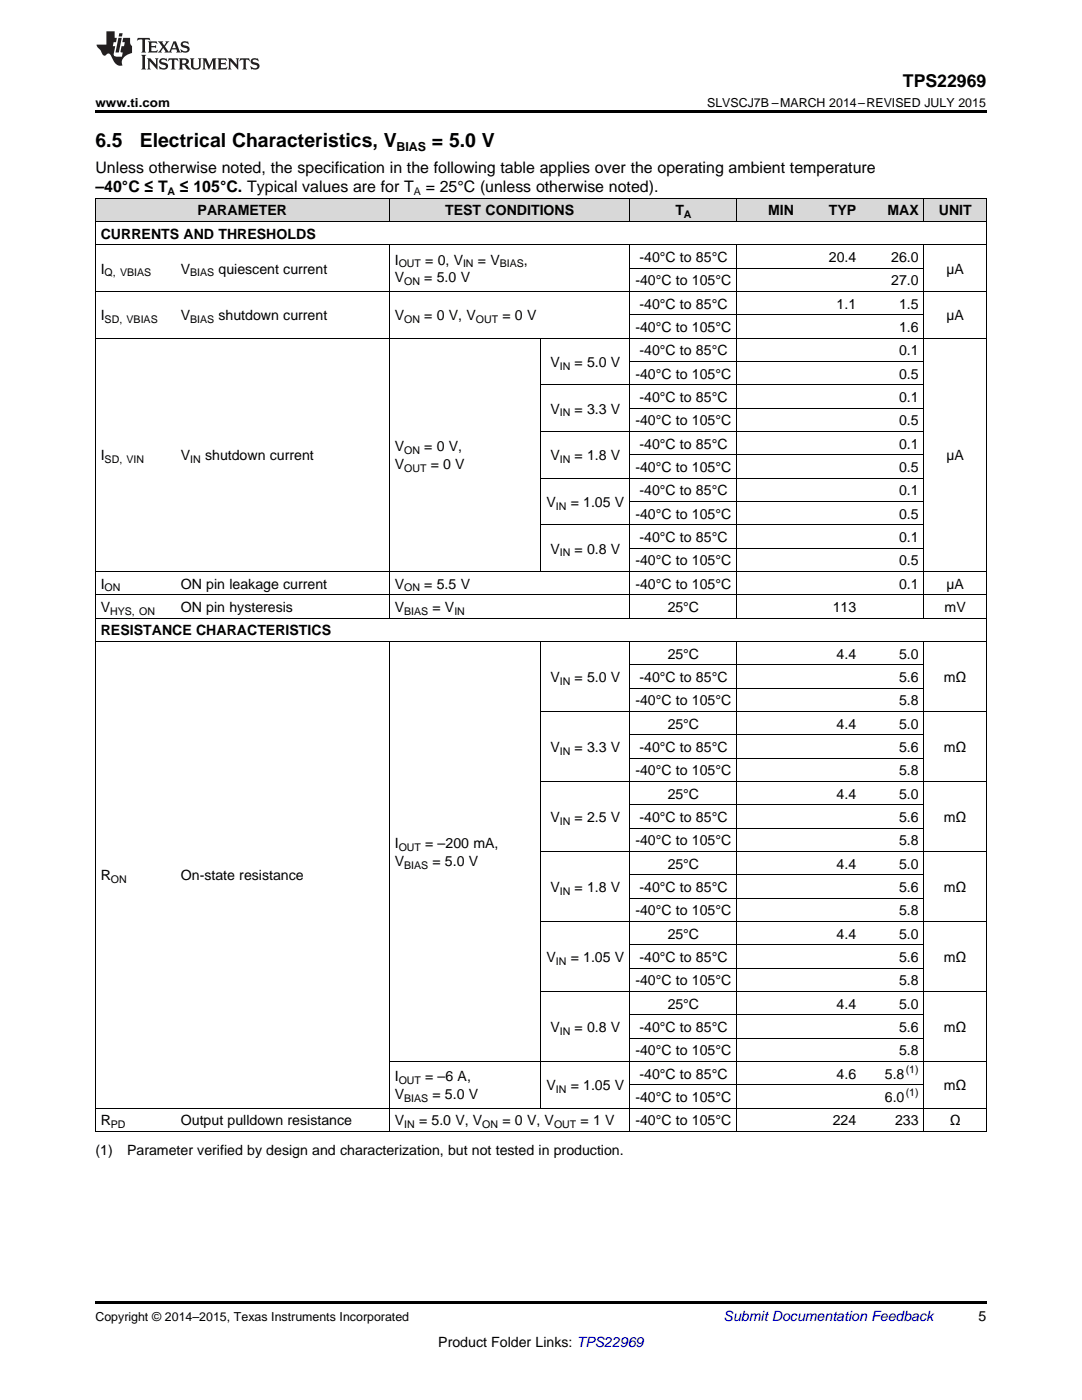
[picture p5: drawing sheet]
<svg xmlns="http://www.w3.org/2000/svg" width="216mm" height="279mm" viewBox="0 0 216 279" stroke-linecap="round" stroke-linejoin="round" font-family="sans-serif">
<defs><g id="words">
<g font-size="3.9">
<text x="19" y="29.3">6.5</text>
<text x="27.9" y="29.3">Electrical Characteristics, V</text>
<text x="86.2" y="29.3">= 5.0 V</text>
</g>
<text font-size="3.5" x="180.2" y="17.3">TPS22969</text>
<g font-size="3.2">
<text x="19" y="34.4">Unless otherwise noted, the specification in the following table applies over the operating ambient temperature</text>
<text x="19" y="38.3">–40°C ≤ T</text>
<text x="35.9" y="38.3">≤ 105°C. Typical values are for T</text>
<text x="84.9" y="38.3">= 25°C (unless otherwise noted).</text>
</g>
<g font-size="2.8">
<text x="20.1" y="47.6">CURRENTS AND THRESHOLDS</text>
<text x="39.4" y="43">PARAMETER</text>
<text x="88.8" y="43">TEST CONDITIONS</text>
<text x="134.8" y="43">T</text>
<text x="153.2" y="43">MIN</text>
<text x="165.4" y="43">TYP</text>
<text x="177.1" y="43">MAX</text>
<text x="187.3" y="43">UNIT</text>
<text x="78.8" y="52.8">I</text>
<text x="84.8" y="52.8">= 0, V</text>
<text x="95.4" y="52.8">= V</text>
<text x="104.5" y="52.8">,</text>
<text x="127.6" y="52.3">-40°C to 85°C</text>
<text x="165.4" y="52.3">20.4</text>
<text x="177.8" y="52.3">26.0</text>
<text x="20.1" y="54.6">I</text>
<text x="36.1" y="54.6">V</text>
<text x="43.6" y="54.6">quiescent current</text>
<text x="78.8" y="56.4">V</text>
<text x="84.7" y="56.4">= 5.0 V</text>
<text x="126.8" y="56.9">-40°C to 105°C</text>
<text x="177.8" y="56.9">27.0</text>
<text x="188.8" y="54.6">µA</text>
<text x="20.1" y="63.9">I</text>
<text x="36.1" y="63.9">V</text>
<text x="43.6" y="63.9">shutdown current</text>
<text x="78.8" y="63.9">V</text>
<text x="84.7" y="63.9">= 0 V, V</text>
<text x="100.3" y="63.9">= 0 V</text>
<text x="127.6" y="61.6">-40°C to 85°C</text>
<text x="166.9" y="61.6">1.1</text>
<text x="179.4" y="61.6">1.5</text>
<text x="188.8" y="63.9">µA</text>
<text x="126.8" y="66.3">-40°C to 105°C</text>
<text x="127.6" y="70.9">-40°C to 85°C</text>
<text x="179.4" y="66.3">1.6</text>
<text x="179.4" y="70.9">0.1</text>
<text x="109.8" y="73.2">V</text>
<text x="114.7" y="73.2">= 5.0 V</text>
<text x="126.8" y="75.6">-40°C to 105°C</text>
<text x="179.4" y="75.6">0.5</text>
<text x="109.8" y="82.5">V</text>
<text x="114.7" y="82.5">= 3.3 V</text>
<text x="127.6" y="80.2">-40°C to 85°C</text>
<text x="179.4" y="80.2">0.1</text>
<text x="126.8" y="84.9">-40°C to 105°C</text>
<text x="127.6" y="89.5">-40°C to 85°C</text>
<text x="179.4" y="84.9">0.5</text>
<text x="179.4" y="89.5">0.1</text>
<text x="20.1" y="91.9">I</text>
<text x="36.1" y="91.9">V</text>
<text x="40.9" y="91.9">shutdown current</text>
<text x="78.8" y="90.1">V</text>
<text x="78.8" y="93.6">V</text>
<text x="84.7" y="90.1">= 0 V,</text>
<text x="85.9" y="93.6">= 0 V</text>
<text x="109.8" y="91.9">V</text>
<text x="114.7" y="91.9">= 1.8 V</text>
<text x="126.8" y="94.2">-40°C to 105°C</text>
<text x="179.4" y="94.2">0.5</text>
<text x="188.8" y="91.9">µA</text>
<text x="109" y="101.2">V</text>
<text x="113.9" y="101.2">= 1.05 V</text>
<text x="127.6" y="98.8">-40°C to 85°C</text>
<text x="179.4" y="98.8">0.1</text>
<text x="126.8" y="103.5">-40°C to 105°C</text>
<text x="179.4" y="103.5">0.5</text>
<text x="109.8" y="110.5">V</text>
<text x="114.7" y="110.5">= 0.8 V</text>
<text x="126.8" y="112.8">-40°C to 105°C</text>
<text x="127.6" y="108.2">-40°C to 85°C</text>
<text x="179.4" y="108.2">0.1</text>
<text x="179.4" y="112.8">0.5</text>
<text x="20.1" y="117.5">I</text>
<text x="36.1" y="117.5">ON pin leakage current</text>
<text x="78.8" y="117.5">V</text>
<text x="84.7" y="117.5">= 5.5 V</text>
<text x="126.8" y="117.5">-40°C to 105°C</text>
<text x="179.4" y="117.5">0.1</text>
<text x="188.8" y="117.5">µA</text>
<text x="20.1" y="122.1">V</text>
<text x="36.1" y="122.1">ON pin hysteresis</text>
<text x="78.8" y="122.1">V</text>
<text x="86.3" y="122.1">= V</text>
<text x="133.2" y="122.1">25°C</text>
<text x="166.2" y="122.1">113</text>
<text x="188.5" y="122.1">mV</text>
<text x="20.1" y="126.8">RESISTANCE CHARACTERISTICS</text>
<text x="133.2" y="131.4">25°C</text>
<text x="166.9" y="131.4">4.4</text>
<text x="179.4" y="131.4">5.0</text>
<text x="109.8" y="136.1">V</text>
<text x="114.7" y="136.1">= 5.0 V</text>
<text x="127.6" y="136.1">-40°C to 85°C</text>
<text x="179.4" y="136.1">5.6</text>
<text x="188.3" y="136.1">mΩ</text>
<text x="126.8" y="140.8">-40°C to 105°C</text>
<text x="179.4" y="140.8">5.8</text>
<text x="133.2" y="145.4">25°C</text>
<text x="166.9" y="145.4">4.4</text>
<text x="179.4" y="145.4">5.0</text>
<text x="109.8" y="150.1">V</text>
<text x="114.7" y="150.1">= 3.3 V</text>
<text x="126.8" y="154.7">-40°C to 105°C</text>
<text x="127.6" y="150.1">-40°C to 85°C</text>
<text x="179.4" y="150.1">5.6</text>
<text x="179.4" y="154.7">5.8</text>
<text x="188.3" y="150.1">mΩ</text>
<text x="133.2" y="159.4">25°C</text>
<text x="166.9" y="159.4">4.4</text>
<text x="179.4" y="159.4">5.0</text>
<text x="109.8" y="164">V</text>
<text x="114.6" y="164">= 2.5 V</text>
<text x="127.6" y="164">-40°C to 85°C</text>
<text x="179.4" y="164">5.6</text>
<text x="188.3" y="164">mΩ</text>
<text x="78.8" y="169.2">I</text>
<text x="78.8" y="172.8">V</text>
<text x="84.8" y="169.2">= –200 mA,</text>
<text x="86.3" y="172.8">= 5.0 V</text>
<text x="126.8" y="168.7">-40°C to 105°C</text>
<text x="133.2" y="173.4">25°C</text>
<text x="166.9" y="173.4">4.4</text>
<text x="179.4" y="168.7">5.8</text>
<text x="179.4" y="173.4">5.0</text>
<text x="20.1" y="175.7">R</text>
<text x="36.1" y="175.7">On-state resistance</text>
<text x="109.8" y="178">V</text>
<text x="114.7" y="178">= 1.8 V</text>
<text x="127.6" y="178">-40°C to 85°C</text>
<text x="179.4" y="178">5.6</text>
<text x="188.3" y="178">mΩ</text>
<text x="126.8" y="182.7">-40°C to 105°C</text>
<text x="179.4" y="182.7">5.8</text>
<text x="109" y="192">V</text>
<text x="113.9" y="192">= 1.05 V</text>
<text x="127.6" y="192">-40°C to 85°C</text>
<text x="133.2" y="187.3">25°C</text>
<text x="166.9" y="187.3">4.4</text>
<text x="179.4" y="187.3">5.0</text>
<text x="179.4" y="192">5.6</text>
<text x="188.3" y="192">mΩ</text>
<text x="126.8" y="196.6">-40°C to 105°C</text>
<text x="179.4" y="196.6">5.8</text>
<text x="133.2" y="201.3">25°C</text>
<text x="166.9" y="201.3">4.4</text>
<text x="179.4" y="201.3">5.0</text>
<text x="109.8" y="206">V</text>
<text x="114.7" y="206">= 0.8 V</text>
<text x="127.6" y="206">-40°C to 85°C</text>
<text x="179.4" y="206">5.6</text>
<text x="188.3" y="206">mΩ</text>
<text x="78.8" y="215.8">I</text>
<text x="84.8" y="215.8">= –6 A,</text>
<text x="126.8" y="210.6">-40°C to 105°C</text>
<text x="127.6" y="215.3">-40°C to 85°C</text>
<text x="166.9" y="215.3">4.6</text>
<text x="176.6" y="215.3">5.8</text>
<text x="179.4" y="210.6">5.8</text>
<text x="78.8" y="219.4">V</text>
<text x="86.3" y="219.4">= 5.0 V</text>
<text x="109" y="217.6">V</text>
<text x="113.9" y="217.6">= 1.05 V</text>
<text x="126.8" y="219.9">-40°C to 105°C</text>
<text x="176.6" y="219.9">6.0</text>
<text x="188.3" y="217.6">mΩ</text>
<text x="20.1" y="224.6">R</text>
<text x="36.1" y="224.6">Output pulldown resistance</text>
<text x="78.8" y="224.6">V</text>
<text x="83.6" y="224.6">= 5.0 V, V</text>
<text x="100.3" y="224.6">= 0 V, V</text>
<text x="115.8" y="224.6">= 1 V</text>
<text x="126.8" y="224.6">-40°C to 105°C</text>
<text x="166.2" y="224.6">224</text>
<text x="178.6" y="224.6">233</text>
<text x="189.5" y="224.6">Ω</text>
<text x="19" y="230.4">(1)</text>
<text x="25.4" y="230.4">Parameter verified by design and characterization, but not tested in production.</text>
<text x="195.3" y="263.6">5</text>
<text x="87.5" y="268.9">Product Folder Links: TPS22969</text>
</g>
<text font-size="2.8" fill="#0000c8" x="144.4" y="263.6">Submit Documentation Feedback</text>
<g font-size="2.5">
<text x="19" y="21.4">www.ti.com</text>
<text x="141.1" y="21.4">SLVSCJ7B –MARCH 2014–REVISED JULY 2015</text>
<text x="79.1" y="30.1">BIAS</text>
<text x="19" y="263.6">Copyright © 2014–2015, Texas Instruments Incorporated</text>
</g>
<g font-size="2.1">
<text x="33.4" y="38.9">A</text>
<text x="82.6" y="38.9">A</text>
<text x="136.5" y="43.5">A</text>
<text x="79.6" y="53.4">OUT</text>
<text x="92.4" y="53.4">IN</text>
<text x="99.7" y="53.4">BIAS</text>
<text x="20.9" y="55.2">Q, VBIAS</text>
<text x="38" y="55.2">BIAS</text>
<text x="80.6" y="56.9">ON</text>
<text x="20.9" y="64.5">SD, VBIAS</text>
<text x="38" y="64.5">BIAS</text>
<text x="80.6" y="64.5">ON</text>
<text x="95" y="64.5">OUT</text>
<text x="111.7" y="73.8">IN</text>
<text x="111.7" y="83.1">IN</text>
<text x="20.9" y="92.4">SD, VIN</text>
<text x="38" y="92.4">IN</text>
<text x="80.6" y="90.6">ON</text>
<text x="80.6" y="94.2">OUT</text>
<text x="111.7" y="92.4">IN</text>
<text x="110.9" y="101.7">IN</text>
<text x="111.7" y="111.1">IN</text>
<text x="20.9" y="118">ON</text>
<text x="80.6" y="118">ON</text>
<text x="22" y="122.7">HYS, ON</text>
<text x="80.6" y="122.7">BIAS</text>
<text x="90.7" y="122.7">IN</text>
<text x="111.7" y="136.7">IN</text>
<text x="111.7" y="150.6">IN</text>
<text x="111.7" y="164.6">IN</text>
<text x="79.6" y="169.8">OUT</text>
<text x="80.6" y="173.4">BIAS</text>
<text x="22.1" y="176.2">ON</text>
<text x="111.7" y="178.6">IN</text>
<text x="110.9" y="192.5">IN</text>
<text x="111.7" y="206.5">IN</text>
<text x="180.7" y="214.1">(1)</text>
<text x="79.6" y="216.4">OUT</text>
<text x="80.6" y="219.9">BIAS</text>
<text x="110.9" y="218.2">IN</text>
<text x="180.7" y="218.8">(1)</text>
<text x="22.1" y="225.1">PD</text>
<text x="80.6" y="225.1">IN</text>
<text x="96.2" y="225.1">ON</text>
<text x="110.6" y="225.1">OUT</text>
</g>
</g></defs>
<g fill="#d8d8d8">
<path d="M19 39.6h16v4.6h-16z"/>
<path d="M35 39.6h42.7v4.6h-42.7z"/>
<path d="M77.7 39.6h30.2v4.6h-30.2z"/>
<path d="M107.9 39.6h17.8v4.6h-17.8z"/>
<path d="M125.7 39.6h21.3v4.6h-21.3z"/>
<path d="M147 39.6h12.5v4.6h-12.5z"/>
<path d="M159.5 39.6h12.4v4.6h-12.4z"/>
<path d="M171.9 39.6h12.5v4.6h-12.5z"/>
<path d="M184.4 39.6h12.4v4.6h-12.4z"/>
</g>
<path d="M19 22h177.8v.5h-177.8zM19 225.8h.2zM77.6 225.8h.1zM107.8 225.8h.1zM125.6 225.8h.1zM146.9 225.8h.1zM184.3 225.8h.1zM196.7 225.8h.1zM19 259.7h177.8v.5h-177.8z" fill="#000"/>
<g fill="none" stroke="#000" stroke-width=".2">
<path d="M19 39.5h177.8M19.1 39.5v186.3M77.7 39.5v4.7M125.7 39.5v4.7M147 39.5v4.7M184.3 39.5v4.7M196.8 39.5v186.3M19 58.2h177.8M19 48.8h177.8M19 44.2h177.8M77.7 48.9v74.5M125.7 48.9v74.5"/>
<path d="M125.7 53.5h58.7M147 48.9v74.5M184.3 48.9v74.5M19 67.5h177.8M107.9 67.5v46.6M107.9 76.8h76.5M125.7 72.1h58.7M125.7 62.8h58.7M107.9 95.4h76.5M107.9 86.1h76.5M125.7 90.8h58.7M125.7 81.4h58.7"/>
<path d="M19 118.7h177.8M19 114h177.8M107.9 104.7h76.5M125.7 109.4h58.7M125.7 100.1h58.7M19 128h177.8M19 123.3h177.8M77.7 128v97.8M107.9 128v93.2M125.7 128v97.8M125.7 137.3h58.7M125.7 132.7h58.7"/>
<path d="M147 128v97.8M184.3 128v97.8M107.9 155.9h88.9M107.9 142h88.9M125.7 151.3h58.7M125.7 146.6h58.7M107.9 169.9h88.9M125.7 179.2h58.7M125.7 174.6h58.7M125.7 165.3h58.7M125.7 160.6h58.7M107.9 197.9h88.9"/>
<path d="M107.9 183.9h88.9M125.7 193.2h58.7M125.7 188.5h58.7M77.7 211.8h119.1M125.7 216.5h58.7M125.7 207.2h58.7M125.7 202.5h58.7M19 225.8h177.8M19 221.1h177.8"/>
</g>
<g fill="#231f20">
<path d="M27.5 7.6l-.1 .5 .4-.2h.6v.1v2.1l-.2 .4h1l-.3-.4v-2.1l.1-.1h.5l.5 .2-.2-.5zM29.5 8.3l.2 .3v1.5l-.2 .4h1.8l.2-.6a1.04 1.04 0 0 1-1.3 .2v-.7h.6l.3 .2v-.6l-.3 .2h-.6v-.6l.8-.1 .4 .3-.2-.5zM31.5 8.3l.9 1.1-.9 1.1h.8l-.2-.2 .5-.7 .4 .7-.2 .2h1.5l-.1-.2 .1-.4h.9l.1 .4-.2 .2h1l-.3-.3-.7-1.9h-.5l-.9 2-.8-1 .9-1h-.8l.1 .3-.3 .5-.4-.6 .2-.2zM34.7 8.6l.4 1h-.7zM36.3 8.4a.63 .63 0 0 0-.2 .7 .63 .63 0 0 0 .6 .4l.6 .2 .1 .2a.75 .75 0 0 1-.7 .4 .75 .75 0 0 1-.6-.5l.1 .7 .1-.1a1.11 1.11 0 0 0 1.5-.6 1.13 1.13 0 0 0-1.2-.8l-.1-.4a1.04 1.04 0 0 1 1.2 .2l-.2-.5-.1 .1-.5-.2zM28.2 10.9l.2 .4v2.2l-.2 .4h1l-.3-.4v-2.2l.3-.4zM29.3 11.6l.3 .4v1.5l-.3 .4h.8l-.2-.4v-1.3l1.5 1.7v-1.9l.2-.4h-.7l.2 .4v.9l-1.1-1.3zM32 11.8a.62 .62 0 0 0-.2 .7 .62 .62 0 0 0 .6 .4l.6 .1 .1 .3a.76 .76 0 0 1-.7 .3 .76 .76 0 0 1-.6-.4l.1 .7 .1-.1a1.11 1.11 0 0 0 1.5-.6 1.13 1.13 0 0 0-1.2-.8l-.1-.4a1.04 1.04 0 0 1 1.2 .2l-.2-.6-.1 .1-.5-.1zM33.7 11.6l-.2 .6a.61 .61 0 0 1 .8-.3v1.6l-.2 .4h.9l-.2-.4v-1.6a.63 .63 0 0 1 .8 .3l-.2-.6zM35.6 11.6l.3 .4v1.5l-.3 .4h1l-.2-.2v-.8l.5 .2a.76 .76 0 0 0 1.2 .7l-1-1a.58 .58 0 0 0 .6-.5 .58 .58 0 0 0-.5-.6zM36.4 11.9h.1a.45 .45 0 0 1 .5 .1 .45 .45 0 0 1 .1 .5l-.7 .2zM37.9 11.6l.2 .2a2.17 2.17 0 0 0 .3 1.9 .99 .99 0 0 0 1.6-.6v-1.1l.2-.4h-.7l.2 .2a1.92 1.92 0 0 1-.2 1.8 .6 .6 0 0 1-.9-.5v-1.1l.2-.4zM40.4 11.6l.2 .4v1.5l-.2 .4h.7l-.2-.4v-1.4l.8 1.8 .8-1.8v1.4l-.2 .4h.9l-.2-.4v-1.5l.2-.4h-.8l-.6 1.5-.6-1.5zM43.4 11.6l.2 .4v1.5l-.2 .4h1.8l.2-.6a1.04 1.04 0 0 1-1.3 .1v-.6h.5l.4 .2v-.6l-.4 .2h-.5v-.7h.8l.3 .3-.1-.6zM45.5 11.6l.2 .4v1.5l-.2 .4h.7l-.2-.4v-1.3l1.5 1.7v-1.9l.2-.4h-.7l.2 .4v.9l-1.1-1.3zM47.9 11.6l-.1 .6a.61 .61 0 0 1 .8-.3v1.6l-.3 .4h1l-.3-.4 .1-1.6a.63 .63 0 0 1 .7 .3l-.1-.6zM50.2 11.8a.62 .62 0 0 0-.2 .7 .62 .62 0 0 0 .6 .4l.6 .1 .2 .3a.76 .76 0 0 1-.8 .3 .76 .76 0 0 1-.6-.4l.1 .7 .2-.1a1.11 1.11 0 0 0 1.5-.6 1.13 1.13 0 0 0-1.3-.8l-.1-.4a1.04 1.04 0 0 1 1.2 .2l-.1-.6-.2 .1-.5-.1z"/>
<path d="M21.2 6.3v2.6h-1.9l.1 .4 .7 .9a.91 .91 0 0 0 1 .8 .56 .56 0 0 1 .5-.3 .56 .56 0 0 1 .5 .3l.4 .8a1.53 1.53 0 0 0 1.9 1.2 1.54 1.54 0 0 1 1-2.1l.9-.3v-1.4a1.52 1.52 0 0 1-.3-1.6h-1.4l-.2 .8h.5l-.2 .8h-.4l-.2 1v.2l.4 .1-.2 .8a1.93 1.93 0 0 1-1.6-.3l.3-1.8h-.5l.2-.8h.4l.2-.8h-.4v-1.3zM23.6 7.6l-.6 2.9h.7l.6-2.9zM23.8 6.6l-.1 .7h.6l.2-.7z"/>
</g>
<use href="#words"/>
</svg>
